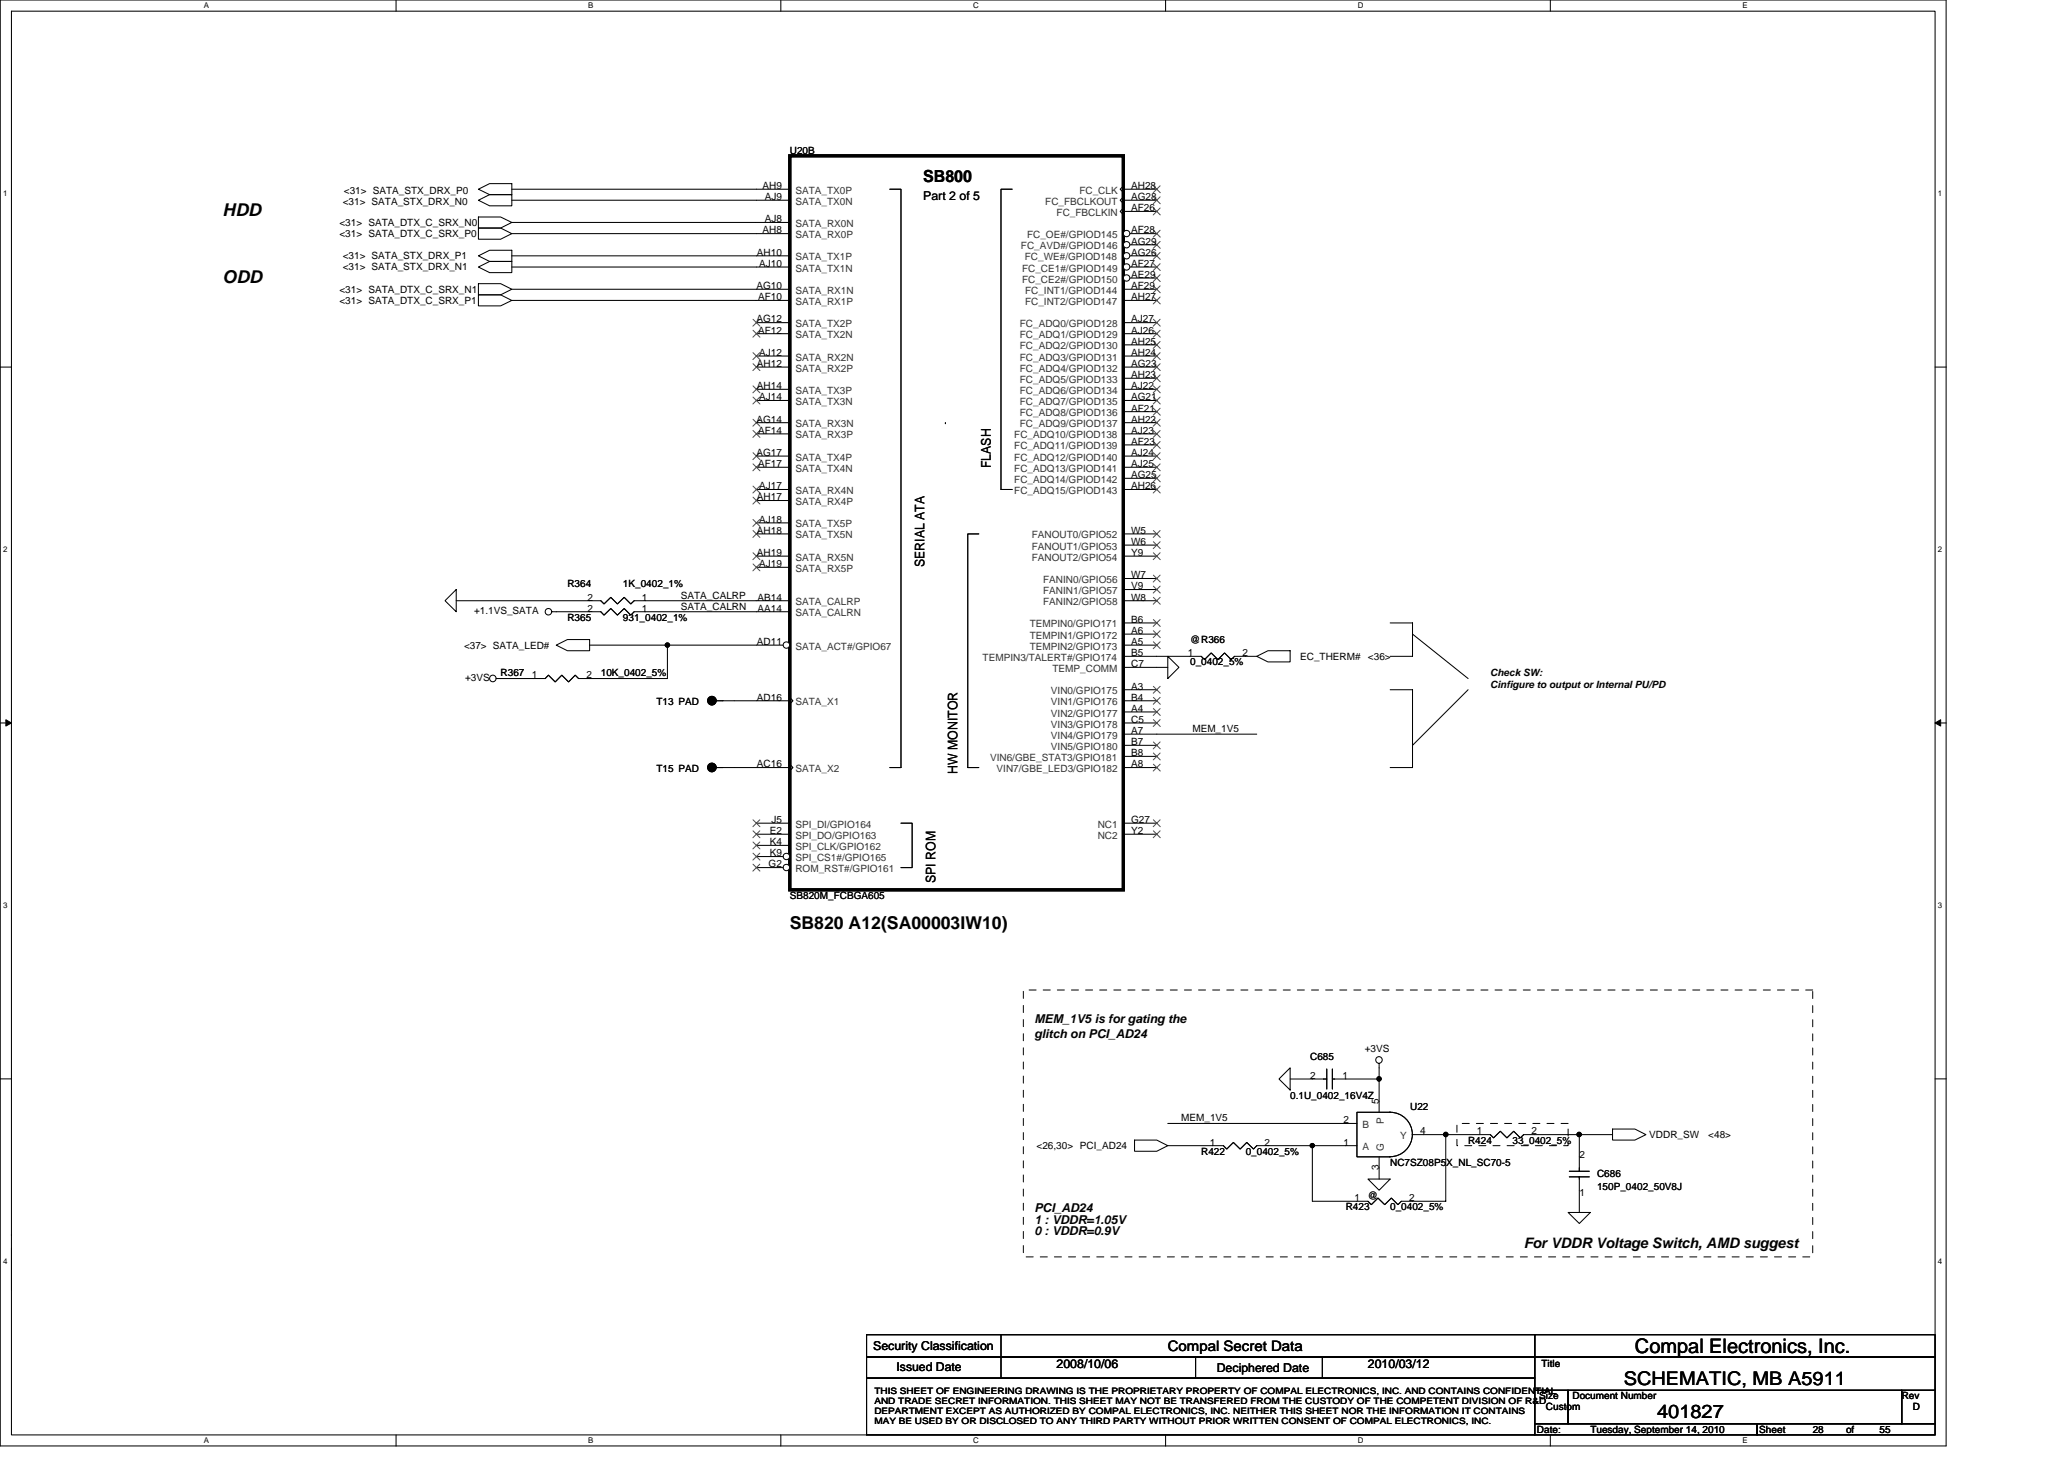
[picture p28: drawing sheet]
<svg xmlns="http://www.w3.org/2000/svg" width="297mm" height="210mm" viewBox="0 0 297 210" stroke-linecap="round" stroke-linejoin="round" font-family="sans-serif">
<defs><g id="words">
<text font-size="2.9" x="235.3" y="194.6">Compal Electronics, Inc.</text>
<g font-size="2.7">
<text x="233.7" y="199.3">SCHEMATIC, MB A5911</text>
<text x="238.5" y="204.1">401827</text>
</g>
<g font-size="2.5">
<text x="32" y="31.1">HDD</text>
<text x="32" y="40.7">ODD</text>
<text x="113.7" y="133.6">SB820 A12(SA00003IW10)</text>
</g>
<text font-size="2.4" x="132.9" y="26.2">SB800</text>
<g font-size="2.1">
<text x="219.3" y="179.5">For VDDR Voltage Switch, AMD suggest</text>
<text x="168.1" y="194.4">Compal Secret Data</text>
</g>
<g font-size="1.9">
<text x="142.6" y="67.4" transform="rotate(-90 142.6 67.4)">FLASH</text>
<text x="133" y="81.6" transform="rotate(-90 133 81.6)">SERIAL ATA</text>
<text x="137.8" y="111.4" transform="rotate(-90 137.8 111.4)">HW MONITOR</text>
<text x="134.6" y="127.1" transform="rotate(-90 134.6 127.1)">SPI ROM</text>
</g>
<g font-size="1.8">
<text x="132.9" y="28.8">Part 2 of 5</text>
<text x="148.9" y="147.2">MEM_1V5 is for gating the</text>
<text x="148.9" y="149.3">glitch on PCI_AD24</text>
<text x="148.9" y="174.4">PCI_AD24</text>
<text x="148.9" y="176">1 : VDDR=1.05V</text>
<text x="148.9" y="177.6">0 : VDDR=0.9V</text>
<text x="125.7" y="194.2">Security Classification</text>
<text x="129" y="197.3">Issued Date</text>
<text x="152.1" y="196.8">2008/10/06</text>
<text x="175.1" y="197.4">Deciphered Date</text>
<text x="196.9" y="196.8">2010/03/12</text>
</g>
<g font-size="1.4">
<text x="113.7" y="22.1">U20B</text>
<text x="49.3" y="29.5">&lt;31&gt; SATA_STX_DRX_N0</text>
<text x="49.5" y="27.9">&lt;31&gt; SATA_STX_DRX_P0</text>
<text x="109.7" y="27.2">AH9</text>
<text x="110.1" y="28.8">AJ9</text>
<text x="162.8" y="27.2">AH28</text>
<text x="162.8" y="28.8">AG28</text>
<text x="48.8" y="34.1">&lt;31&gt; SATA_DTX_C_SRX_P0</text>
<text x="48.8" y="32.5">&lt;31&gt; SATA_DTX_C_SRX_N0</text>
<text x="109.7" y="33.6">AH8</text>
<text x="110.1" y="32">AJ8</text>
<text x="162.8" y="30.4">AF26</text>
<text x="162.8" y="35.2">AG29</text>
<text x="162.8" y="33.6">AF28</text>
<text x="49.3" y="38.9">&lt;31&gt; SATA_STX_DRX_N1</text>
<text x="49.3" y="37.3">&lt;31&gt; SATA_STX_DRX_P1</text>
<text x="108.9" y="41.6">AG10</text>
<text x="108.9" y="36.8">AH10</text>
<text x="109.3" y="38.4">AJ10</text>
<text x="162.8" y="41.6">AF29</text>
<text x="162.8" y="38.4">AF27</text>
<text x="162.8" y="40">AE29</text>
<text x="162.8" y="36.8">AG26</text>
<text x="48.8" y="43.7">&lt;31&gt; SATA_DTX_C_SRX_P1</text>
<text x="48.8" y="42.1">&lt;31&gt; SATA_DTX_C_SRX_N1</text>
<text x="108.9" y="46.4">AG12</text>
<text x="109.1" y="48">AF12</text>
<text x="109.1" y="43.2">AF10</text>
<text x="162.8" y="43.2">AH27</text>
<text x="162.8" y="46.4">AJ27</text>
<text x="162.8" y="48">AJ26</text>
<text x="108.9" y="52.8">AH12</text>
<text x="109.3" y="51.2">AJ12</text>
<text x="162.8" y="49.6">AH25</text>
<text x="162.8" y="51.2">AH24</text>
<text x="162.8" y="52.8">AG23</text>
<text x="108.9" y="56">AH14</text>
<text x="109.3" y="57.6">AJ14</text>
<text x="162.8" y="54.4">AH23</text>
<text x="162.8" y="56">AJ22</text>
<text x="162.8" y="57.6">AG21</text>
<text x="162.8" y="59.2">AF21</text>
<text x="108.9" y="60.8">AG14</text>
<text x="108.9" y="65.6">AG17</text>
<text x="109.1" y="62.4">AF14</text>
<text x="162.8" y="62.4">AJ23</text>
<text x="162.8" y="64">AF23</text>
<text x="162.8" y="65.6">AJ24</text>
<text x="162.8" y="60.8">AH22</text>
<text x="108.9" y="72">AH17</text>
<text x="109.1" y="67.2">AF17</text>
<text x="109.3" y="70.4">AJ17</text>
<text x="162.8" y="67.2">AJ25</text>
<text x="162.8" y="68.8">AG25</text>
<text x="162.8" y="70.4">AH26</text>
<text x="108.9" y="76.8">AH18</text>
<text x="109.3" y="75.2">AJ18</text>
<text x="162.8" y="76.8">W5</text>
<text x="108.9" y="80">AH19</text>
<text x="109.3" y="81.6">AJ19</text>
<text x="162.8" y="83.2">W7</text>
<text x="162.8" y="78.4">W6</text>
<text x="162.8" y="80">Y9</text>
<text x="68.2" y="88.3">+1.1VS_SATA</text>
<text x="81.7" y="89.3">R365</text>
<text x="81.7" y="84.5">R364</text>
<text x="84.5" y="88">2</text>
<text x="84.5" y="86.4">2</text>
<text x="89.7" y="89.3">931_0402_1%</text>
<text x="89.7" y="84.5">1K_0402_1%</text>
<text x="92.4" y="88">1</text>
<text x="92.4" y="86.4">1</text>
<text x="98" y="86.1">SATA_CALRP</text>
<text x="98" y="87.7">SATA_CALRN</text>
<text x="109" y="88">AA14</text>
<text x="109" y="86.4">AB14</text>
<text x="162.8" y="84.8">V9</text>
<text x="162.8" y="86.4">W8</text>
<text x="162.8" y="89.6">B6</text>
<text x="66.8" y="93.3">&lt;37&gt; SATA_LED#</text>
<text x="108.9" y="92.8">AD11</text>
<text x="162.8" y="96">C7</text>
<text x="162.8" y="91.2">A6</text>
<text x="162.8" y="92.8">A5</text>
<text x="162.8" y="94.4">B5</text>
<text x="170.9" y="94.4">1</text>
<text x="171.3" y="95.7">0_0402_5%</text>
<text x="171.3" y="92.5">@R366</text>
<text x="178.8" y="94.4">2</text>
<text x="187.1" y="94.9">EC_THERM#</text>
<text x="196.9" y="94.9">&lt;36&gt;</text>
<text x="66.9" y="98">+3VS</text>
<text x="72" y="97.3">R367</text>
<text x="76.5" y="97.6">1</text>
<text x="84.4" y="97.6">2</text>
<text x="86.5" y="97.3">10K_0402_5%</text>
<text x="94.5" y="101.5">T13 PAD</text>
<text x="108.9" y="100.8">AD16</text>
<text x="162.8" y="99.2">A3</text>
<text x="162.8" y="100.8">B4</text>
<text x="214.5" y="98.9">Cinfigure to output or Internal PU/PD</text>
<text x="214.5" y="97.3">Check SW:</text>
<text x="162.8" y="102.4">A4</text>
<text x="162.8" y="104">C5</text>
<text x="162.8" y="105.6">A7</text>
<text x="162.8" y="107.2">B7</text>
<text x="171.6" y="105.3">MEM_1V5</text>
<text x="94.5" y="111.1">T15 PAD</text>
<text x="108.9" y="110.4">AC16</text>
<text x="162.8" y="108.8">B8</text>
<text x="162.8" y="110.4">A8</text>
<text x="110.8" y="120">E2</text>
<text x="111" y="118.4">J5</text>
<text x="162.8" y="120">Y2</text>
<text x="162.8" y="118.4">G27</text>
<text x="110.6" y="124.8">G2</text>
<text x="110.8" y="121.6">K4</text>
<text x="110.8" y="123.2">K9</text>
<text x="113.7" y="129.3">SB820M_FCBGA605</text>
<text x="188.5" y="152.5">C685</text>
<text x="188.5" y="155.2">2</text>
<text x="193.2" y="155.2">1</text>
<text x="196.4" y="151.4">+3VS</text>
<text x="170" y="161.3">MEM_1V5</text>
<text x="185.7" y="158.1">0.1U_0402_16V4Z</text>
<text x="193.4" y="161.6">2</text>
<text x="198.5" y="158.9" transform="rotate(-90 198.5 158.9)">5</text>
<text x="202.9" y="159.7">U22</text>
<text x="149.2" y="165.3">&lt;26,30&gt; PCI_AD24</text>
<text x="172.9" y="166.1">R422</text>
<text x="174.1" y="164.8">1</text>
<text x="179.3" y="166.1">0_0402_5%</text>
<text x="182" y="164.8">2</text>
<text x="193.4" y="164.8">1</text>
<text x="200.1" y="167.7">NC7SZ08P5X_NL_SC70-5</text>
<text x="204.4" y="163.2">4</text>
<text x="211.3" y="164.5">R424</text>
<text x="212.6" y="163.2">1</text>
<text x="217.7" y="164.5">33_0402_5%</text>
<text x="220.4" y="163.2">2</text>
<text x="227.3" y="166.6">2</text>
<text x="237.4" y="163.7">VDDR_SW</text>
<text x="245.8" y="163.7">&lt;48&gt;</text>
<text x="194.9" y="172.8">1</text>
<text x="196.9" y="172.5">@</text>
<text x="198.5" y="168.4" transform="rotate(-90 198.5 168.4)">3</text>
<text x="202.8" y="172.8">2</text>
<text x="227.3" y="172">1</text>
<text x="229.8" y="169.3">C686</text>
<text x="229.8" y="171.2">150P_0402_50V8J</text>
<text x="193.7" y="174.1">R423</text>
<text x="200.1" y="174.1">0_0402_5%</text>
<text x="221.8" y="196.7">Title</text>
<text x="221.5" y="201.3">Size</text>
<text x="222.5" y="202.9">Custom</text>
<text x="226.3" y="201.3">Document Number</text>
<text x="273.7" y="201.3">Rev</text>
<text x="275.3" y="202.9">D</text>
<text x="221.2" y="206.1">Date:</text>
<text x="228.9" y="206.1">Tuesday, September 14, 2010</text>
<text x="253.2" y="206.1">Sheet</text>
<text x="260.9" y="206.1">28</text>
<text x="265.7" y="206.1">of</text>
<text x="270.5" y="206.1">55</text>
</g>
<g font-size="1.4" fill="#333">
<text x="114.5" y="27.9">SATA_TX0P</text>
<text x="114.5" y="29.5">SATA_TX0N</text>
<text x="150.4" y="29.5">FC_FBCLKOUT</text>
<text x="155.3" y="27.9">FC_CLK</text>
<text x="114.5" y="32.7">SATA_RX0N</text>
<text x="114.5" y="34.3">SATA_RX0P</text>
<text x="146.9" y="35.9">FC_AVD#/GPIOD146</text>
<text x="147.8" y="34.3">FC_OE#/GPIOD145</text>
<text x="152.1" y="31.1">FC_FBCLKIN</text>
<text x="114.5" y="37.5">SATA_TX1P</text>
<text x="114.5" y="39.1">SATA_TX1N</text>
<text x="147.1" y="39.1">FC_CE1#/GPIOD149</text>
<text x="147.1" y="40.7">FC_CE2#/GPIOD150</text>
<text x="147.5" y="37.5">FC_WE#/GPIOD148</text>
<text x="114.5" y="47.1">SATA_TX2P</text>
<text x="114.5" y="42.3">SATA_RX1N</text>
<text x="114.5" y="43.9">SATA_RX1P</text>
<text x="146.8" y="47.1">FC_ADQ0/GPIOD128</text>
<text x="147.5" y="42.3">FC_INT1/GPIOD144</text>
<text x="147.5" y="43.9">FC_INT2/GPIOD147</text>
<text x="114.5" y="48.7">SATA_TX2N</text>
<text x="114.5" y="53.5">SATA_RX2P</text>
<text x="114.5" y="51.9">SATA_RX2N</text>
<text x="146.8" y="48.7">FC_ADQ1/GPIOD129</text>
<text x="146.8" y="50.3">FC_ADQ2/GPIOD130</text>
<text x="146.8" y="51.9">FC_ADQ3/GPIOD131</text>
<text x="146.8" y="53.5">FC_ADQ4/GPIOD132</text>
<text x="114.5" y="56.7">SATA_TX3P</text>
<text x="114.5" y="58.3">SATA_TX3N</text>
<text x="146.8" y="55.1">FC_ADQ5/GPIOD133</text>
<text x="146.8" y="56.7">FC_ADQ6/GPIOD134</text>
<text x="146.8" y="58.3">FC_ADQ7/GPIOD135</text>
<text x="146.8" y="59.9">FC_ADQ8/GPIOD136</text>
<text x="114.5" y="63.1">SATA_RX3P</text>
<text x="114.5" y="61.5">SATA_RX3N</text>
<text x="146" y="63.1">FC_ADQ10/GPIOD138</text>
<text x="146" y="64.7">FC_ADQ11/GPIOD139</text>
<text x="146.8" y="61.5">FC_ADQ9/GPIOD137</text>
<text x="114.5" y="66.3">SATA_TX4P</text>
<text x="114.5" y="67.9">SATA_TX4N</text>
<text x="114.5" y="71.1">SATA_RX4N</text>
<text x="146" y="66.3">FC_ADQ12/GPIOD140</text>
<text x="146" y="67.9">FC_ADQ13/GPIOD141</text>
<text x="146" y="69.5">FC_ADQ14/GPIOD142</text>
<text x="146" y="71.1">FC_ADQ15/GPIOD143</text>
<text x="114.5" y="72.7">SATA_RX4P</text>
<text x="114.5" y="75.9">SATA_TX5P</text>
<text x="114.5" y="77.5">SATA_TX5N</text>
<text x="148.5" y="77.5">FANOUT0/GPIO52</text>
<text x="114.5" y="80.7">SATA_RX5N</text>
<text x="114.5" y="82.3">SATA_RX5P</text>
<text x="148.5" y="79.1">FANOUT1/GPIO53</text>
<text x="148.5" y="80.7">FANOUT2/GPIO54</text>
<text x="150.1" y="83.9">FANIN0/GPIO56</text>
<text x="114.5" y="88.7">SATA_CALRN</text>
<text x="114.5" y="87.1">SATA_CALRP</text>
<text x="150.1" y="85.5">FANIN1/GPIO57</text>
<text x="150.1" y="87.1">FANIN2/GPIO58</text>
<text x="114.5" y="93.5">SATA_ACT#/GPIO67</text>
<text x="141.4" y="95.1">TEMPIN3/TALERT#/GPIO174</text>
<text x="148.2" y="90.3">TEMPIN0/GPIO171</text>
<text x="148.2" y="91.9">TEMPIN1/GPIO172</text>
<text x="148.2" y="93.5">TEMPIN2/GPIO173</text>
<text x="114.5" y="101.5">SATA_X1</text>
<text x="151.3" y="99.9">VIN0/GPIO175</text>
<text x="151.3" y="101.5">VIN1/GPIO176</text>
<text x="151.5" y="96.7">TEMP_COMM</text>
<text x="151.3" y="103.1">VIN2/GPIO177</text>
<text x="151.3" y="104.7">VIN3/GPIO178</text>
<text x="151.3" y="106.3">VIN4/GPIO179</text>
<text x="151.3" y="107.9">VIN5/GPIO180</text>
<text x="114.5" y="111.1">SATA_X2</text>
<text x="142.5" y="109.5">VIN6/GBE_STAT3/GPIO181</text>
<text x="143.4" y="111.1">VIN7/GBE_LED3/GPIO182</text>
<text x="114.5" y="119.1">SPI_DI/GPIO164</text>
<text x="158" y="119.1">NC1</text>
<text x="114.5" y="120.7">SPI_DO/GPIO163</text>
<text x="114.5" y="122.3">SPI_CLK/GPIO162</text>
<text x="114.5" y="123.9">SPI_CS1#/GPIO165</text>
<text x="114.5" y="125.5">ROM_RST#/GPIO161</text>
<text x="158" y="120.7">NC2</text>
<text x="199.2" y="161.8" transform="rotate(-90 199.2 161.8)">P</text>
<text x="196.1" y="162.3">B</text>
<text x="196.1" y="165.5">A</text>
<text x="199.2" y="165.6" transform="rotate(-90 199.2 165.6)">G</text>
<text x="201.5" y="163.9">Y</text>
</g>
<g font-size="1.3">
<text x="125.8" y="200.5">THIS SHEET OF ENGINEERING DRAWING IS THE PROPRIETARY PROPERTY OF COMPAL ELECTRONICS, INC. AND CONTAINS CONFIDENTIAL</text>
<text x="125.8" y="202">AND TRADE SECRET INFORMATION. THIS SHEET MAY NOT BE TRANSFERED FROM THE CUSTODY OF THE COMPETENT DIVISION OF R&amp;D</text>
<text x="125.8" y="203.5">DEPARTMENT EXCEPT AS AUTHORIZED BY COMPAL ELECTRONICS, INC. NEITHER THIS SHEET NOR THE INFORMATION IT CONTAINS</text>
<text x="125.8" y="204.9">MAY BE USED BY OR DISCLOSED TO ANY THIRD PARTY WITHOUT PRIOR WRITTEN CONSENT OF COMPAL ELECTRONICS, INC.</text>
</g>
<g font-size="1.1">
<text x="29.3" y="1.2">A</text>
<text x="84.7" y="1.2">B</text>
<text x="140" y="1.2">C</text>
<text x="195.4" y="1.2">D</text>
<text x="250.8" y="1.2">E</text>
<text x=".4" y="28.2">1</text>
<text x="278.9" y="28.2">1</text>
<text x=".4" y="79.4">2</text>
<text x="278.9" y="79.4">2</text>
<text x=".4" y="130.6">3</text>
<text x="278.9" y="130.6">3</text>
<text x=".4" y="181.8">4</text>
<text x="278.9" y="181.8">4</text>
<text x="29.3" y="207.6">A</text>
<text x="84.7" y="207.6">B</text>
<text x="140" y="207.6">C</text>
<text x="195.4" y="207.6">D</text>
<text x="250.8" y="207.6">E</text>
</g>
</g></defs>
<path d="M0 0h280.1v208h-280.1zM1.6 1.6h276.9v204.8h-276.9z" fill="none" stroke="#000" stroke-width=".15"/>
<g fill="#fff">
<path d="M29.3 .2h.8v1.2h-.8z"/>
<path d="M29.3 206.6h.8v1.3h-.8z"/>
</g>
<path d="M57 0v1.6M57 206.4v1.6" fill="none" stroke="#000" stroke-width=".15"/>
<g fill="#fff">
<path d="M84.7 .2h.7v1.2h-.7z"/>
<path d="M84.7 206.6h.7v1.3h-.7z"/>
</g>
<path d="M112.4 0v1.6M112.4 206.4v1.6" fill="none" stroke="#000" stroke-width=".15"/>
<g fill="#fff">
<path d="M140 .2h.8v1.2h-.8z"/>
<path d="M140 206.6h.8v1.3h-.8z"/>
</g>
<path d="M167.7 0v1.6M167.7 206.4v1.6" fill="none" stroke="#000" stroke-width=".15"/>
<g fill="#fff">
<path d="M195.4 .2h.8v1.2h-.8z"/>
<path d="M195.4 206.6h.8v1.3h-.8z"/>
</g>
<path d="M223.1 0v1.6M223.1 206.4v1.6" fill="none" stroke="#000" stroke-width=".15"/>
<g fill="#fff">
<path d="M250.8 .2h.7v1.2h-.7z"/>
<path d="M250.8 206.6h.7v1.3h-.7z"/>
<path d="M.4 27.2h.7v1.3h-.7z"/>
<path d="M278.9 27.2h.6v1.3h-.6z"/>
<path d="M.4 78.4h.7v1.3h-.7z"/>
<path d="M278.9 78.4h.6v1.3h-.6z"/>
</g>
<path d="M0 52.8h1.6M278.5 52.8h1.6" fill="none" stroke="#000" stroke-width=".15"/>
<g fill="#fff">
<path d="M.4 129.6h.7v1.3h-.7z"/>
<path d="M278.9 129.6h.6v1.3h-.6z"/>
</g>
<path d="M0 104h1.6M278.5 104h1.6" fill="none" stroke="#000" stroke-width=".15"/>
<path d="M.8 103.5l.8 .5-.8 .5zM278.5 104l.8-.5v1z" fill="#000" stroke="#000" stroke-width=".14"/>
<g fill="#fff">
<path d="M.4 180.8h.7v1.3h-.7z"/>
<path d="M278.9 180.8h.6v1.3h-.6z"/>
</g>
<g fill="none" stroke="#000" stroke-width=".15">
<path d="M68.9 36.8l1.6-.8h3.2v1.6h-3.2zM68.9 28.8l1.6-.8h3.2v1.6h-3.2zM68.9 27.2l1.6-.8h3.2v1.6h-3.2zM68.9 32.8h3.1l1.7 .8-1.7 .8h-3.1zM68.9 31.2h3.1l1.7 .8-1.7 .8h-3.1zM68.9 38.4l1.6-.8h3.2v1.6h-3.2zM73.7 36.8h35.2M73.7 38.4h35.2M73.7 27.2h35.2M73.7 28.8h35.2M73.7 32h35.2M73.7 33.6h35.2"/>
<path d="M128.1 27.2h1.6v83.2h-1.6M145.7 27.2h-1.6v43.2h1.6M161.7 26.8l-.5 .4 .5 .5M161.7 28.3l-.5 .5 .5 .5M161.7 30l-.5 .4 .5 .5M161.7 27.2h4.8M161.7 28.8h4.8M161.7 30.4h4.8M68.9 42.4h3.1l1.7 .8-1.7 .8h-3.1zM68.9 40.8h3.1l1.7 .8-1.7 .8h-3.1zM73.7 41.6h35.2M73.7 43.2h35.2"/>
<path d="M161.7 41.6h4.8M136.1 60.8h.1M140.9 76.8h-1.6v33.6h1.6M65.7 84.8v3.2l-1.7-1.6zM65.7 86.4h19.2M76.9 97.6h-5.5M80 92.8l1.7-.8h3.2v1.6h-3.2zM92.9 86.4h16M96.1 92.8v4.8h-11.2M108.9 88h-17.6l-.5 .5-1-1-.9 1-1-1-1 1-.4-.5h-7.1M108.9 92.8h-24M166.5 96h1.6"/>
<path d="M166.5 94.4h4.8M168.1 94.4l1.6 1.6-1.6 1.6zM179.3 94.4h1.6M180.9 94.4l1.6-.8h3.2v1.6h-3.2zM200.1 89.6h3.2v4.8h-3.2M200.1 99.2h3.2v11.2h-3.2M203.3 91.2l8 6.4M211.3 99.2l-8 8M105.7 100.8h3.2M105.7 110.4h3.2M129.7 118.4h1.6v6.4h-1.6M166.5 105.6h14.4"/>
<path d="M0 155.2h1.6M185.7 155.2h5.2M185.7 153.6v3.2l-1.6-1.6zM190.9 153.8v2.9M191.7 153.8v2.9M198.5 155.2h-6.8M198.5 153v5.4M278.5 155.2h1.6M163.3 164h3.2l1.6 .8-1.6 .8h-3.2zM168.1 164.8h6.4M168.1 161.6h25.6M182.5 164.8h11.2"/>
<path d="M188.9 164.8v8h6.4M196.9 169.6h3.2l-1.6 1.6zM198.5 168v1.6M204.9 163.2h3.2v9.6h-4.8M208.1 163.2h4.8M220.9 163.2h6.4M225.7 174.4h3.2l-1.6 1.6zM225.8 168.5h2.9M225.8 169.3h2.9M227.3 169.3v5.1M232.1 162.4h3.2l1.6 .8-1.6 .8h-3.2zM232.1 163.2h-4.8v5.3"/>
<path d="M124.7 192h96.2v3.2h-96.2zM124.7 195.2h96.2v3.1h-96.2zM124.7 198.3h96.2v8.1h-96.2zM144.1 192v6.3M172.1 195.2v3.1M190.3 195.2v3.1M220.9 192h57.6v3.2h-57.6zM220.9 195.2h57.6v4.8h-57.6zM220.9 204.8h32v1.6h-32zM220.9 200h4.8v4.8h-4.8zM225.7 200h48v4.8h-48zM252.9 204.8h25.6v1.6h-25.6z"/>
<path d="M273.7 200h4.8v4.8h-4.8z"/>
<circle cx="70.9" cy="97.6" r=".47"/>
<circle cx="78.9" cy="88" r=".47"/>
<circle cx="198.4" cy="152.5" r=".47"/>
</g>
<g fill="#000" stroke="#000" stroke-width=".15">
<circle cx="96.1" cy="92.8" r=".31"/>
<circle cx="198.5" cy="155.2" r=".32"/>
<circle cx="188.9" cy="164.8" r=".31"/>
<circle cx="208.1" cy="163.2" r=".32"/>
<circle cx="227.3" cy="163.2" r=".32"/>
</g>
<path d="M1.6 177.6h.1M1.6 185.6v-8" fill="none" stroke="#000" stroke-width=".14" stroke-dasharray="6.1 2"/>
<path d="M147.3 142.4h113.6v38.4h-113.6zM209.7 161.6h16v3.2h-16z" fill="none" stroke="#000" stroke-width=".14" stroke-dasharray="1 1 1 1 1 1 1 1"/>
<path d="M113.7 22.4h48v105.6h-48z" fill="none" stroke="#000" stroke-width=".47"/>
<path d="M166 26.7l1 1M166 28.3l1 1M166 29.9l1 1M167 26.7l-1 1M167 28.3l-1 1M167 29.9l-1 1M166 41.1l1 1M167 41.1l-1 1" fill="none" stroke="#4c4c4c" stroke-width=".14"/>
<circle cx="162.1" cy="33.6" r=".46" fill="#fff" stroke="#000" stroke-width=".15"/>
<path d="M162.6 33.6h3.9" fill="none" stroke="#000" stroke-width=".15"/>
<path d="M166 33.1l1 1M167 33.1l-1 1" fill="none" stroke="#4c4c4c" stroke-width=".14"/>
<circle cx="162.1" cy="35.2" r=".46" fill="#fff" stroke="#000" stroke-width=".15"/>
<path d="M162.6 35.2h3.9M161.7 43.2h4.8" fill="none" stroke="#000" stroke-width=".15"/>
<path d="M166 34.7l1 1M167 34.7l-1 1M166 42.7l1 1M167 42.7l-1 1" fill="none" stroke="#4c4c4c" stroke-width=".14"/>
<circle cx="162.1" cy="36.8" r=".46" fill="#fff" stroke="#000" stroke-width=".15"/>
<path d="M162.6 36.8h3.9" fill="none" stroke="#000" stroke-width=".15"/>
<path d="M166 36.3l1 1M167 36.3l-1 1" fill="none" stroke="#4c4c4c" stroke-width=".14"/>
<circle cx="162.1" cy="38.4" r=".46" fill="#fff" stroke="#000" stroke-width=".15"/>
<path d="M162.6 38.4h3.9" fill="none" stroke="#000" stroke-width=".15"/>
<path d="M166 37.9l1 1M167 37.9l-1 1" fill="none" stroke="#4c4c4c" stroke-width=".14"/>
<circle cx="162.1" cy="40" r=".46" fill="#fff" stroke="#000" stroke-width=".15"/>
<g fill="none" stroke="#000" stroke-width=".15">
<path d="M108.9 27.2h4.8M108.9 28.8h4.8M108.9 32h4.8M108.9 33.6h4.8M108.9 36.8h4.8M108.9 38.4h4.8M108.9 46.4h4.8M108.9 48h4.8M108.9 51.2h4.8M108.9 52.8h4.8M108.9 56h4.8M108.9 57.6h4.8"/>
<path d="M108.9 41.6h4.8M108.9 43.2h4.8M161.7 46.4h4.8M161.7 48h4.8M161.7 49.6h4.8M161.7 51.2h4.8M161.7 52.8h4.8M161.7 54.4h4.8M161.7 56h4.8M161.7 57.6h4.8M161.7 59.2h4.8M162.6 40h3.9"/>
<path d="M108.9 60.8h4.8M108.9 62.4h4.8M161.7 60.8h4.8M161.7 62.4h4.8M161.7 64h4.8M161.7 65.6h4.8M161.7 67.2h4.8M161.7 68.8h4.8M161.7 70.4h4.8M108.9 88h4.8M108.9 100.8h4.8M108.9 110.4h4.8"/>
<path d="M113.7 100.4l.4 .4-.4 .5M113.7 110l.4 .4-.4 .5"/>
</g>
<g fill="none" stroke="#4c4c4c" stroke-width=".14">
<path d="M166 39.5l1 1M167 39.5l-1 1M108.4 45.9l1 1M108.4 47.5l1 1M108.4 52.3l1 1M108.4 50.7l1 1M108.4 55.5l1 1M108.4 57.1l1 1M109.3 45.9l-1 1M109.3 47.5l-1 1M109.3 52.3l-1 1M109.3 50.7l-1 1"/>
<path d="M109.3 55.5l-1 1M109.3 57.1l-1 1M166 45.9l1 1M166 47.5l1 1M166 49.1l1 1M166 50.7l1 1M166 52.3l1 1M166 53.9l1 1M166 55.5l1 1M166 57.1l1 1M166 58.7l1 1M167 45.9l-1 1"/>
<path d="M167 47.5l-1 1M167 49.1l-1 1M167 50.7l-1 1M167 52.3l-1 1M167 53.9l-1 1M167 55.5l-1 1M167 57.1l-1 1M167 58.7l-1 1M108.4 61.9l1 1M108.4 60.3l1 1M109.3 61.9l-1 1M109.3 60.3l-1 1"/>
<path d="M166 60.3l1 1M166 61.9l1 1M166 63.5l1 1M166 65.1l1 1M166 66.7l1 1M166 68.3l1 1M166 69.9l1 1M167 60.3l-1 1M167 61.9l-1 1M167 63.5l-1 1M167 65.1l-1 1M167 66.7l-1 1"/>
<path d="M167 68.3l-1 1M167 69.9l-1 1"/>
</g>
<circle cx="113.2" cy="92.8" r=".46" fill="#fff" stroke="#000" stroke-width=".15"/>
<g fill="none" stroke="#000" stroke-width=".15">
<path d="M108.9 76.8h4.8M108.9 65.6h4.8M108.9 67.2h4.8M108.9 70.4h4.8M108.9 72h4.8M108.9 75.2h4.8M161.7 78.4h4.8M161.7 76.8h4.8M108.9 92.8h3.8M108.9 80h4.8M108.9 81.6h4.8M161.7 92.8h4.8"/>
<path d="M161.7 80h4.8M161.7 83.2h4.8M161.7 84.8h4.8M161.7 86.4h4.8M161.7 99.2h4.8M161.7 89.6h4.8M161.7 91.2h4.8M161.7 94.4h4.8M161.7 96h4.8M108.9 118.4h4.8M161.7 100.8h4.8M161.7 102.4h4.8"/>
<path d="M161.7 104h4.8M161.7 105.6h4.8M161.7 107.2h4.8M161.7 108.8h4.8M161.7 110.4h4.8M108.9 120h4.8M108.9 121.6h4.8"/>
</g>
<g fill="none" stroke="#4c4c4c" stroke-width=".14">
<path d="M108.4 65.1l1 1M108.4 66.7l1 1M108.4 69.9l1 1M108.4 71.5l1 1M108.4 74.7l1 1M108.4 76.3l1 1M108.4 79.5l1 1M109.3 65.1l-1 1M109.3 66.7l-1 1M109.3 69.9l-1 1M109.3 71.5l-1 1M109.3 74.7l-1 1"/>
<path d="M109.3 76.3l-1 1M109.3 79.5l-1 1M166 77.9l1 1M166 79.5l1 1M166 76.3l1 1M167 77.9l-1 1M167 79.5l-1 1M167 76.3l-1 1M108.4 81.1l1 1M109.3 81.1l-1 1M166 82.7l1 1M166 84.3l1 1"/>
<path d="M166 85.9l1 1M166 98.7l1 1M166 89.1l1 1M166 90.7l1 1M166 92.3l1 1M167 82.7l-1 1M167 84.3l-1 1M167 85.9l-1 1M167 98.7l-1 1M167 89.1l-1 1M167 90.7l-1 1M167 92.3l-1 1"/>
<path d="M108.4 117.9l1 1M108.4 119.5l1 1M109.3 117.9l-1 1M109.3 119.5l-1 1M166 100.3l1 1M166 101.9l1 1M166 103.5l1 1M166 106.7l1 1M166 108.3l1 1M166 109.9l1 1M167 100.3l-1 1M167 101.9l-1 1"/>
<path d="M167 103.5l-1 1M167 106.7l-1 1M167 108.3l-1 1M167 109.9l-1 1M108.4 121.1l1 1M109.3 121.1l-1 1"/>
</g>
<circle cx="113.2" cy="123.2" r=".46" fill="#fff" stroke="#000" stroke-width=".15"/>
<path d="M108.9 123.2h3.8" fill="none" stroke="#000" stroke-width=".15"/>
<path d="M108.4 122.7l1 1M109.3 122.7l-1 1" fill="none" stroke="#4c4c4c" stroke-width=".14"/>
<circle cx="113.2" cy="124.8" r=".46" fill="#fff" stroke="#000" stroke-width=".15"/>
<g fill="none" stroke="#000" stroke-width=".15">
<path d="M76.9 97.6h1.6l.4-.5 1 1 1-1 .9 1 1-1 .5 .5h1.6M84.9 86.4h1.6l.4 .5 1-1 1 1 .9-1 1 1 .5-.5h1.6M108.9 86.4h4.8M171.3 94.4h1.6l.5 .5 .9-1 1 1 .9-1 1 1 .5-.5h1.6M103.1 110.4h2.6M103.1 100.8h2.6M161.7 118.4h4.8M108.9 124.8h3.8M161.7 120h4.8M198.5 158.4v1.6M174.5 164.8h1.6l.4 .5 1-.9 1 .9 .9-.9 1 .9 .5-.5h1.6M193.7 164.8h1.6"/>
<path d="M193.7 161.6h1.6M195.3 172.8h1.6l.5 .5 .9-.9 1 .9 .9-.9 1 .9 .5-.5h1.6M198.5 166.4v1.6M200 160a3.2 3.2 0 0 1 3.3 3.2 3.2 3.2 0 0 1-3.3 3.2M200.1 160h-4.8v6.4h4.8M203.3 163.2h1.6M212.9 163.2h1.6l.4 .5 1-.9 1 .9 .9-.9 1 .9 .5-.5h1.6"/>
</g>
<path d="M166 119.5l1 1M166 117.9l1 1M167 119.5l-1 1M167 117.9l-1 1M108.4 124.3l1 1M109.3 124.3l-1 1" fill="none" stroke="#4c4c4c" stroke-width=".14"/>
<g fill="#000" stroke="#000" stroke-width=".15">
<circle cx="96.1" cy="92.8" r=".31"/>
<circle cx="102.5" cy="100.8" r=".62"/>
<circle cx="102.5" cy="110.4" r=".62"/>
<circle cx="198.5" cy="155.2" r=".32"/>
<circle cx="188.9" cy="164.8" r=".31"/>
<circle cx="208.1" cy="163.2" r=".32"/>
<circle cx="227.3" cy="163.2" r=".32"/>
</g>
<use href="#words"/>
</svg>
